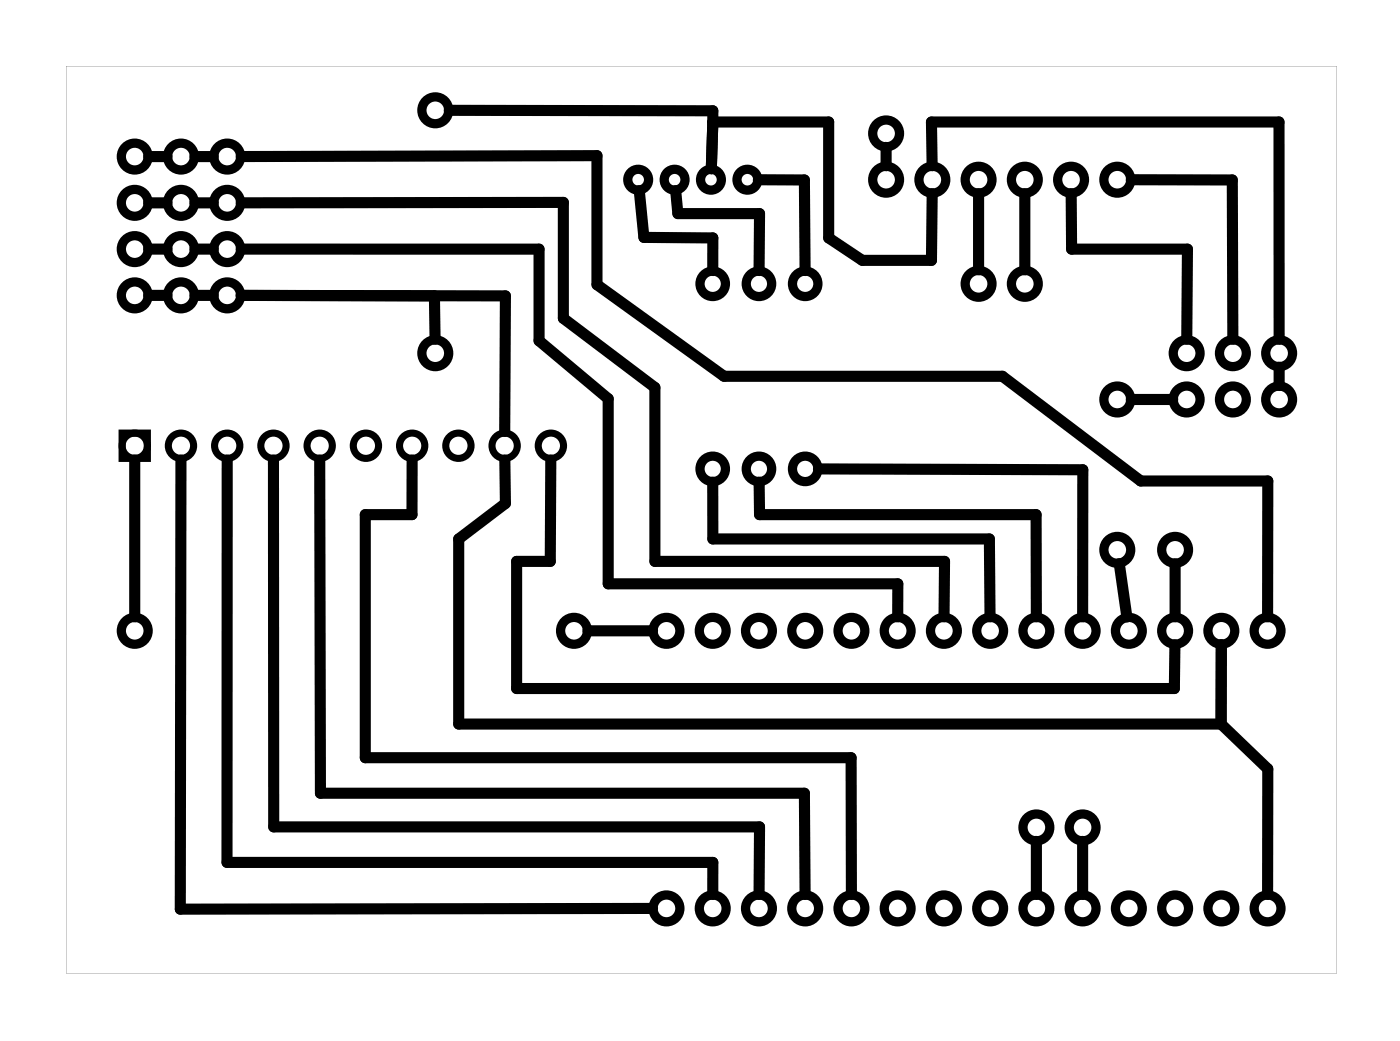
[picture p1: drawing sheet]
<svg xmlns="http://www.w3.org/2000/svg" width="77mm" height="57mm" viewBox="0 0 77 57" stroke-linecap="round" stroke-linejoin="round" font-family="sans-serif">
<path d="M3.6 3.6v49.8h69.8v-49.8zM3.6 3.6h69.8v49.8h-69.8z" fill="#000"/>
<g fill="none" stroke="#000" stroke-width=".51">
<circle cx="7.4" cy="13.7" r=".74"/>
<circle cx="7.4" cy="16.2" r=".74"/>
<circle cx="7.4" cy="8.6" r=".74"/>
<circle cx="7.4" cy="11.1" r=".74"/>
<circle cx="9.9" cy="16.2" r=".74"/>
<circle cx="9.9" cy="13.7" r=".74"/>
<circle cx="9.9" cy="8.6" r=".74"/>
<circle cx="9.9" cy="11.1" r=".74"/>
<circle cx="12.5" cy="13.7" r=".74"/>
<circle cx="12.5" cy="16.2" r=".74"/>
<circle cx="12.5" cy="8.6" r=".74"/>
<circle cx="12.5" cy="11.1" r=".74"/>
<circle cx="23.9" cy="19.4" r=".74"/>
<circle cx="23.9" cy="6.1" r=".74"/>
<circle cx="35.1" cy="9.9" r=".57"/>
<circle cx="37.1" cy="9.9" r=".57"/>
<circle cx="39.1" cy="9.9" r=".57"/>
<circle cx="39.2" cy="15.6" r=".7"/>
<circle cx="41.1" cy="9.9" r=".57"/>
<circle cx="41.7" cy="15.6" r=".7"/>
<circle cx="44.2" cy="15.6" r=".7"/>
<circle cx="48.7" cy="7.3" r=".74"/>
<circle cx="48.7" cy="9.9" r=".74"/>
<circle cx="51.2" cy="9.9" r=".74"/>
<circle cx="53.8" cy="9.9" r=".74"/>
<circle cx="53.8" cy="15.6" r=".74"/>
<circle cx="56.3" cy="9.9" r=".74"/>
<circle cx="56.3" cy="15.6" r=".74"/>
<circle cx="58.8" cy="9.9" r=".74"/>
<circle cx="61.4" cy="9.9" r=".74"/>
<circle cx="65.2" cy="19.4" r=".74"/>
<circle cx="67.7" cy="19.4" r=".74"/>
<circle cx="70.3" cy="19.4" r=".74"/>
<circle cx="7.4" cy="34.6" r=".74"/>
<circle cx="31.5" cy="34.6" r=".74"/>
<circle cx="36.6" cy="34.6" r=".74"/>
<circle cx="39.2" cy="25.7" r=".7"/>
<circle cx="39.2" cy="34.6" r=".74"/>
<circle cx="41.7" cy="25.7" r=".7"/>
<circle cx="41.7" cy="34.6" r=".74"/>
<circle cx="44.2" cy="25.7" r=".7"/>
<circle cx="44.2" cy="34.6" r=".74"/>
<circle cx="46.8" cy="34.6" r=".74"/>
<circle cx="49.3" cy="34.6" r=".74"/>
<circle cx="51.9" cy="34.6" r=".74"/>
<circle cx="54.4" cy="34.6" r=".74"/>
<circle cx="56.9" cy="34.6" r=".74"/>
<circle cx="59.5" cy="34.6" r=".74"/>
<circle cx="61.4" cy="21.9" r=".74"/>
<circle cx="61.4" cy="30.2" r=".74"/>
<circle cx="62" cy="34.6" r=".74"/>
<circle cx="64.6" cy="30.2" r=".74"/>
<circle cx="64.6" cy="34.6" r=".74"/>
<circle cx="65.2" cy="21.9" r=".74"/>
<circle cx="67.1" cy="34.6" r=".74"/>
<circle cx="67.7" cy="21.9" r=".74"/>
<circle cx="69.6" cy="34.6" r=".74"/>
<circle cx="70.3" cy="21.9" r=".74"/>
<circle cx="36.6" cy="49.9" r=".74"/>
<circle cx="39.2" cy="49.9" r=".74"/>
<circle cx="41.7" cy="49.9" r=".74"/>
<circle cx="44.2" cy="49.9" r=".74"/>
<circle cx="46.8" cy="49.9" r=".74"/>
<circle cx="49.3" cy="49.9" r=".74"/>
<circle cx="51.9" cy="49.9" r=".74"/>
<circle cx="54.4" cy="49.9" r=".74"/>
<circle cx="56.9" cy="45.4" r=".74"/>
<circle cx="56.9" cy="49.9" r=".74"/>
<circle cx="59.5" cy="45.4" r=".74"/>
<circle cx="59.5" cy="49.9" r=".74"/>
<circle cx="62" cy="49.9" r=".74"/>
<circle cx="64.6" cy="49.9" r=".74"/>
<circle cx="67.1" cy="49.9" r=".74"/>
<circle cx="69.6" cy="49.9" r=".74"/>
</g>
<g fill="none" stroke="#000" stroke-width=".39">
<path d="M6.7 23.8h1.4v1.4h-1.4z"/>
<circle cx="7.4" cy="24.5" r=".69"/>
<circle cx="9.9" cy="24.5" r=".69"/>
<circle cx="12.5" cy="24.5" r=".69"/>
<circle cx="15" cy="24.5" r=".69"/>
<circle cx="17.6" cy="24.5" r=".69"/>
<circle cx="20.1" cy="24.5" r=".69"/>
<circle cx="22.6" cy="24.5" r=".69"/>
<circle cx="25.2" cy="24.5" r=".69"/>
<circle cx="27.7" cy="24.5" r=".69"/>
<circle cx="30.3" cy="24.5" r=".69"/>
</g>
<g fill="none" stroke="#000" stroke-width=".61">
<path d="M8.2 8.6h1M8.2 11.1h1M8.2 13.7h1M8.2 16.2h1M10.7 8.6h1M10.7 11.1h1M10.7 13.7h1M10.7 16.2h1M13.2 11.1h17.7v6.4l5.1 3.8v9.5h15.9v3.1M13.2 13.7h16.4v5l3.8 3.2v10.2h15.9v1.8M13.2 8.6l19.6-.1v7.1l7 5.1h15.3l7.6 5.7h6.9v7.5M23.9 18.6v-2.4h-10.7h14.6l-.1 7.5"/>
<path d="M24.7 6.1h14.5v.6M35.1 10.5l.3 2.5 3.8 .1v1.8M37.1 10.5l.1 1.2h4.5v3.2M39.2 6.7h6.3v6.4l1.9 1.2h3.8v-3.7M39.2 6.7l-.1 2.6M41.7 9.9h2.5v5M48.7 8.1v1M51.2 9.1v-2.4h19.1v11.9M53.8 10.6v4.2M56.3 10.6v4.2M58.8 10.6l.1 3.1h6.3v4.9M62.1 9.9h5.6v8.7"/>
<path d="M7.4 25.3v8.6M9.9 25.3v24.6h25.9M12.5 25.3v22h26.7v1.8M15 25.3v20.1h26.7v3.7M17.6 25.3v18.2h26.6v5.6M22.6 25.3v3h-2.5v13.3h26.7v7.5M27.7 25.3l.1 2.3-2.6 2v10.2h41.9M30.3 25.3l-.1 5.5h-1.8v7h36.1v-2.4M32.3 34.6h3.5M39.2 26.5v3.1h15.1l.1 4.3M41.7 26.5v1.8h15.2v5.6M45 25.7l14.5 .1v8.1"/>
<path d="M61.5 30.9l.4 3M62.1 21.9h2.3M64.6 31v2.9M67.1 39.8l2.5 2.4v6.9M67.1 35.4v4.4M70.3 20.2v1M56.9 46.2v2.9M59.5 46.2v2.9"/>
</g>
</svg>
